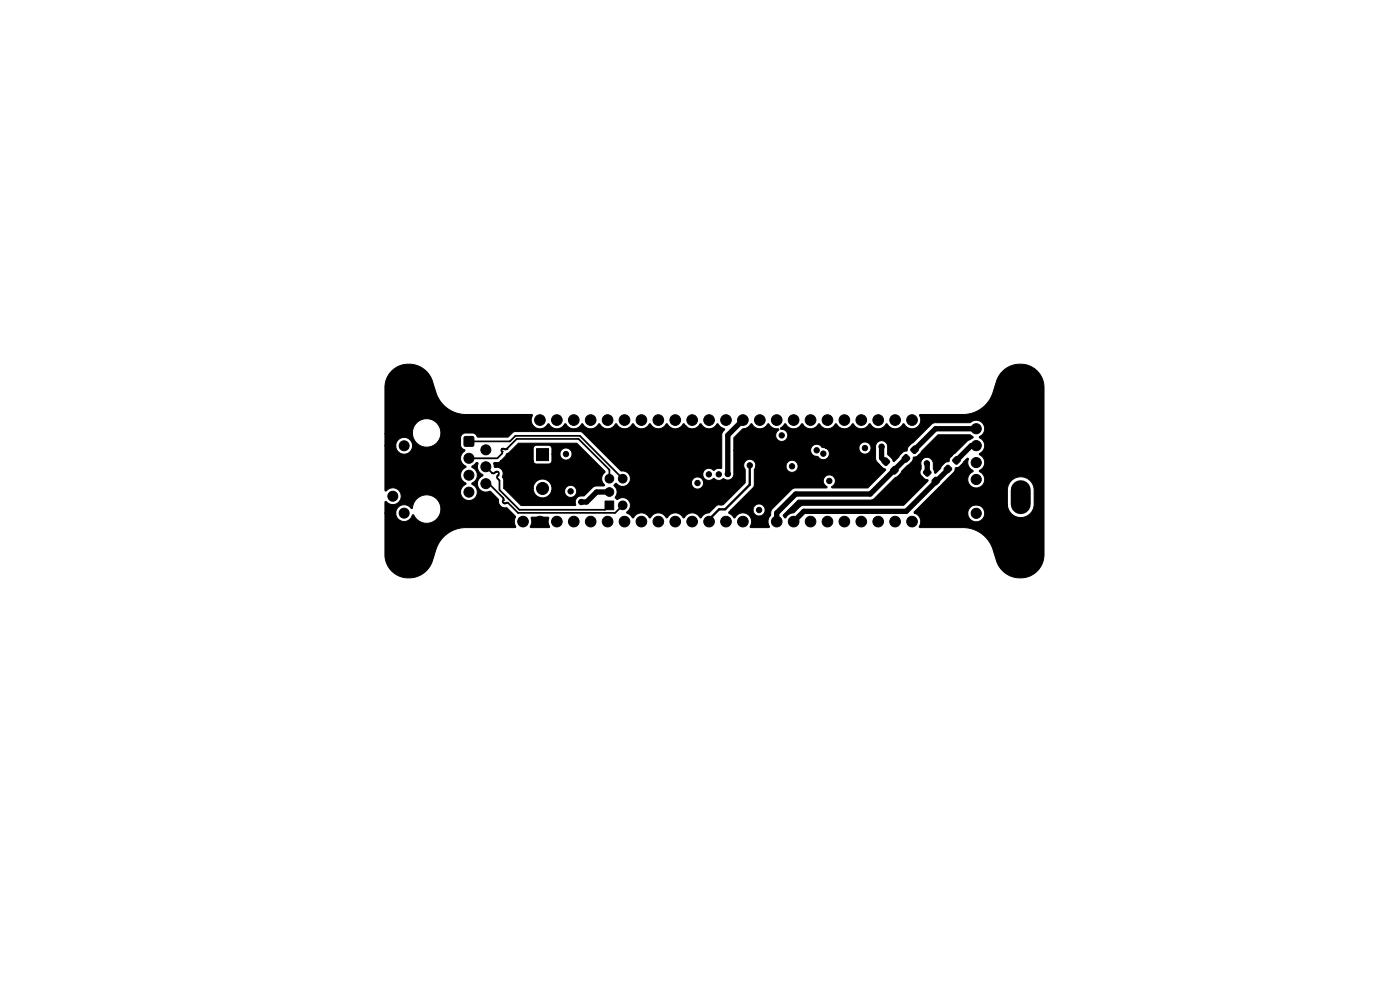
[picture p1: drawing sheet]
<svg xmlns="http://www.w3.org/2000/svg" width="210mm" height="148mm" viewBox="0 0 210 148" stroke-linecap="round" stroke-linejoin="round" font-family="sans-serif">
<g fill="#000" stroke="#000" stroke-width=".15">
<path d="M58.8 55.7a3.5 3.5 0 0 1 2.5-1 3.7 3.7 0 0 1 3.7 2.7l.5 1.5a4.7 4.7 0 0 0 4.6 3.3h9.7l.2 .2-.1 .2a1.35 1.35 0 0 0 .7 1.7 1.35 1.35 0 0 0 1.8-.7 1.43 1.43 0 0 0 2.5 0l.1 .1a1.37 1.37 0 0 0 2.4-.1l.2 .1a1.37 1.37 0 0 0 2.4-.1l.1 .1a1.37 1.37 0 0 0 2.4-.1l.1 .1a1.37 1.37 0 0 0 2.5-.1l.1 .1a1.37 1.37 0 0 0 2.4-.1l.1 .1a1.37 1.37 0 0 0 2.4-.1l.2 .1a1.37 1.37 0 0 0 2.4-.1l.1 .1a1.37 1.37 0 0 0 2.4-.1l.1 .1a1.37 1.37 0 0 0 2.5-.1l.4 .5 .6 .3-.4 .8v5l-.1 .1h-.6l-.5 .3-.6-.3-.6 .1a.91 .91 0 0 0-.4 1.1 .91 .91 0 0 0 1 .6l.4-.1a.31 .31 0 0 1 .5 0l.5 .1 .6-.2h.2a.91 .91 0 0 0 1 .1 .91 .91 0 0 0 .4-.9v-3.5h11.5l.1 .4 .4 .4 .6 .1 .6 .5h.3l.4-.1a.91 .91 0 0 0 .5-.9 .91 .91 0 0 0-.6-.7h5a.92 .92 0 0 0 1.3 .8 .92 .92 0 0 0 .2-1.5 .92 .92 0 0 0-1.5 .5v.2l-5.5-.1a.93 .93 0 0 0-1.1-.5 .93 .93 0 0 0-.7 .9h-11.5v-1.9l1.3-1.3 .7-.2 .6-.6h.1a1.39 1.39 0 0 0 1.3 .8 1.39 1.39 0 0 0 1.2-.8l.1 .1a1.5 1.5 0 0 0 1.5 .7l-.1 .2a.92 .92 0 0 0 0 1.5 .92 .92 0 0 0 1.4-.6 .92 .92 0 0 0-1-1.1l-.1-.2 .7-.6h.1a1.39 1.39 0 0 0 1.2 .8 1.39 1.39 0 0 0 1.3-.8l.1 .1a1.37 1.37 0 0 0 2.4-.1l.1 .1a1.37 1.37 0 0 0 2.4-.1l.2 .1a1.37 1.37 0 0 0 2.4-.1l.1 .1a1.37 1.37 0 0 0 2.4-.1l.1 .1a1.37 1.37 0 0 0 2.5-.1l.1 .1a1.37 1.37 0 0 0 2.4-.1l.1 .1a1.31 1.31 0 0 0 1.8 .5 1.31 1.31 0 0 0 .5-1.8l.1-.2h6.3a4.7 4.7 0 0 0 4.7-3.6l.4-1.2a3.7 3.7 0 0 1 3.9-2.7 3.7 3.7 0 0 1 3.3 3.5l-.1 25.7a3.7 3.7 0 0 1-3.5 2.9 3.7 3.7 0 0 1-3.6-2.8l-.5-1.5a4.7 4.7 0 0 0-4.6-3.3h-6.3l-.1-.1a1.35 1.35 0 0 0 0-1.5l-.3-.3-.4-.2h7.9a1.27 1.27 0 0 0 1.9 1.1 1.27 1.27 0 0 0 .2-2.2 1.27 1.27 0 0 0-2 .8l-.1 .3h-7.9l-.1-.1 1.1-1.2h12.9a2.01 2.01 0 0 0 1.8 1.9 2.01 2.01 0 0 0 2.2-1.6v-2.6a2.01 2.01 0 0 0-1.7-1.9 2.01 2.01 0 0 0-2.2 1.3l-.1 .5v2.4h-12.9l4.9-4.9 .2-.6 .6-.3 1.1-1.2a.15 .15 0 0 1 .2 .1 .15 .15 0 0 1 0 .2 1.31 1.31 0 0 0 .7 1.5v.2l-.1 .1a1.28 1.28 0 0 0-.3 2 1.28 1.28 0 0 0 2-.2 1.28 1.28 0 0 0-.6-1.9v-.2l.3-.2a1.28 1.28 0 0 0 .4-1.4l-.5-.6a.22 .22 0 0 1-.2-.3l.1-.1a1.34 1.34 0 0 0-.1-2.4v-.1a1.29 1.29 0 0 0 .5-1.9 1.29 1.29 0 0 0-1.9-.1h-5.6l-3.2 3.1-.6 .7a.32 .32 0 0 1-.1 .4 .32 .32 0 0 1-.4 .1l-1.6 1.5-.3-.5-.6-.5v-1.2a.91 .91 0 0 0-.9-1 .91 .91 0 0 0-.9 1v2l1.1 1.2a.29 .29 0 0 1 .4 .3l-2.7 2.6-5.3 .1a.26 .26 0 0 1 0-.3 .26 .26 0 0 1 .2-.2 .92 .92 0 0 0-.1-1.3 .92 .92 0 0 0-1.4 .3 .92 .92 0 0 0 .5 1.3l-.1 .2h-5l-3.2 3.2-.1 .3-.1 .6a1.31 1.31 0 0 0-.2 1.6l.1 .1-.2 .1h-2.6l-.1-.1v-.1a1.31 1.31 0 0 0-.5-1.8 1.31 1.31 0 0 0-1.8 .5h-.2l-.3-.4-.5-.3v-.1l.4-.3h3.3a.91 .91 0 0 0 1.3 .8 .91 .91 0 0 0 .2-1.6 .91 .91 0 0 0-1.5 .6v.2h-3.3l3.4-3.5 .1-2.6 .2-.5h4.5a.91 .91 0 0 0 1.3 .8 .91 .91 0 0 0 .2-1.5 .91 .91 0 0 0-1.4 .5l-.1 .2h-4.5l-.1-.5-.3-.4-.6-.1-.4 .1a.91 .91 0 0 0-.2 1.3v2.1l-3.2 3.2-1 .2-1.2 1.1-.7 .2-.5 .5-.2-.1a1.31 1.31 0 0 0-2.3 0l-.1 .2-.2-.2a1.31 1.31 0 0 0-1.9-.3l-.4 .4-.2-.1a1.31 1.31 0 0 0-2.3 0l-.1 .2-.1-.2a1.31 1.31 0 0 0-2-.3l-.4 .5-.5-.5-.5-.3a1.23 1.23 0 0 0 .4-1.8 1.23 1.23 0 0 0-1.8-.2l-.1-.1a.23 .23 0 0 1-.2-.1 .23 .23 0 0 1 .1-.3 1.36 1.36 0 0 0-.3-1.7l.3-.2 .3 .2a1.16 1.16 0 0 0 1.7-.3h9.3a.91 .91 0 0 0 1.4 .8 .91 .91 0 0 0 .1-1.5 .91 .91 0 0 0-1.4 .5l-.1 .2h-9.3l.1-.2a1.21 1.21 0 0 0-1.4-1.6l-5.9-5.9h-10l-.3 .1-.7 .7h-4.5l-.4-.4-.3-.2h-1.3a.76 .76 0 0 0-.6 .7v1.2a.87 .87 0 0 0 .6 .6v.2a1.35 1.35 0 0 0-.6 1.2 1.35 1.35 0 0 0 .8 1.2 1.38 1.38 0 0 0-.8 1.2 1.38 1.38 0 0 0 .8 1.3 1.31 1.31 0 0 0-.8 1.6 1.31 1.31 0 0 0 1.4 .9 1.28 1.28 0 0 0 1.1-1.1 1.28 1.28 0 0 0-.8-1.3v-.2a1.34 1.34 0 0 0 .8-1.2 1.34 1.34 0 0 0-.8-1.2l.6-.7 .2 .1 .1 .1a1.41 1.41 0 0 0 .7 1.7 1.31 1.31 0 0 0-.8 1.6 1.31 1.31 0 0 0 1.5 1l.5-.1 1.1 1.1 .1 .7 .3 .4 .4 .2h.6l1.2 1.3-.2 .8 .3 .8-7.8 .1a4.7 4.7 0 0 0-4.2 3.3l-.6 1.8-.4 .9a3.7 3.7 0 0 1-3.2 1.5 3.5 3.5 0 0 1-3.5-3.4v-6.3h1.6a1.31 1.31 0 0 0 1.2 1.3 1.31 1.31 0 0 0 1.4-1h.1a2.14 2.14 0 0 0 3.1 .9 2.14 2.14 0 0 0 .5-3.1 2.14 2.14 0 0 0-3.2-.1l-.3 .4-.3 .9a1.5 1.5 0 0 0-1.8-.4l-.5 .5-.2 .6h-1.6v-1.6l.2-.1a1.27 1.27 0 0 0 1.8 .2 1.27 1.27 0 0 0 .1-1.9 1.27 1.27 0 0 0-1.9 .1h-.1l-.1-.1v-6.7h1.6a1.26 1.26 0 0 0 1.9 1.2 1.26 1.26 0 0 0 .2-2.2 1.26 1.26 0 0 0-2 .8l-.1 .2h-1.6v-1.8h4.1a2.14 2.14 0 0 0 2.3 2 2.14 2.14 0 0 0 2-2.2 2.14 2.14 0 0 0-2.4-2 2.14 2.14 0 0 0-1.9 2.2h-4.1v-6.9a3.5 3.5 0 0 1 1-2.5zM69.7 65.6h1.4v1.3h-1.4zM77.8 62.3h1.6v1.6h-1.6zM80.6 67.3h1.8v1.8h-1.8zM79.8 77.7h2.6l-.1 .8 .2 .6-2.8 .1-.1-.1 .3-.8zM74.2 69.5l.6-.1 .4-.2h4.9l.1 .3 .3 .2h2l.2-.2 .2-.2v-1.1h1.2a.91 .91 0 0 0 1.3 .8 .91 .91 0 0 0 .1-1.5 .91 .91 0 0 0-1.4 .6l-1.2 .1v-1l-.2-.2-.2-.2h-2l-.3 .2-.1 .2v2h-4.9l.6-.6 .3-.5 .4-.2 1.4-1.4h8.7l4.3 4.3a1.37 1.37 0 0 0-.1 2.1l-1.6 .1-1.4 1.4-.7 .1-.3 .1-.4 .5 .1 .7-.2 .1h-8l-2.6-2.6h4.4a1.41 1.41 0 0 0 1.1 1.4 1.41 1.41 0 0 0 1.6-.9h2a.91 .91 0 0 0 1.3 .8 .91 .91 0 0 0 .2-1.6 .91 .91 0 0 0-1.5 .6v.2h-2v-.9l-.2-.4-.3-.4a1.43 1.43 0 0 0-1.8 .2l-.3 .5-.1 .5h-4.4v-1.3l-.2-.3a1.27 1.27 0 0 0-.2-1.3 1.23 1.23 0 0 0-1-.3zM90.9 75.2h1.3v1.3h-1.3zM132.9 68.8l.2-.1 .5 .5-.1 .3-.4 .4-.2-.1-.4-.4v-.2zM133.8 70.4l.4-.4h.2l.4 .4 .1 .3-.4 .4-.3 .1-.4-.5zM135.5 68.6l.6-.4 .5 .6-.6 .6-.5-.4zM136.8 67.4l.6-.5 .5 .6-.6 .6-.5-.4zM138.7 70.7l.5-.3h.1l.5 .4v.2l-.4 .4-.2 .1-.5-.5z"/>
<path d="M140 72l.4-.4h.2l.5 .4v.3l-.4 .4-.2 .1-.5-.5zM142.2 69.9h.3l.4 .5-.6 .6-.5-.6zM143.1 69l.6-.5 .5 .6-.6 .6-.5-.4zM117.7 77.3l2.2-2.2 11.2-.1 3.3-3.3 .3-.1 .5-.5 .2-.4 1.6-1.4 .1-.4a.33 .33 0 0 1 .5-.3l3.3-3.3h4.8l.4 .3v.1l-.8 .5-2.1 2-.5 .5-.1 .3a.33 .33 0 0 1-.5 .4l-.7 .5-.2 .4-.8 .7-.2-.6v-.9l-.2-.4-.3-.3-.4-.1h-.3l-.4 .2-.3 .5v1l-.1 .4v.4l.6 .6 .5 .2 .1 .2-3.7 3.6-15.1 .1-.4 .1-.9 1-1 .3-.3 .4h-.2z"/>
<circle cx="61.3" cy="58.2" r="3"/>
<circle cx="153.3" cy="58.2" r="3"/>
<circle cx="59" cy="64.4" r=".75"/>
<circle cx="59" cy="74.5" r=".75"/>
<circle cx="60.7" cy="66.9" r=".75"/>
<circle cx="60.7" cy="77" r=".75"/>
<circle cx="67.1" cy="78.6" r="1.25"/>
<circle cx="67.1" cy="62.8" r="1.25"/>
<circle cx="70.4" cy="71.3" r=".75"/>
<circle cx="70.4" cy="73.9" r=".75"/>
<circle cx="70.4" cy="68.8" r=".75"/>
<circle cx="73" cy="70.1" r=".75"/>
<circle cx="73" cy="72.6" r=".75"/>
<circle cx="73" cy="75.2" r=".75"/>
<circle cx="73" cy="67.5" r=".75"/>
<circle cx="78.6" cy="78.3" r=".8"/>
<circle cx="78.8" cy="67.9" r=".4"/>
<circle cx="79" cy="69.2" r=".4"/>
<circle cx="81.1" cy="78.3" r=".8"/>
<circle cx="81.1" cy="63.1" r=".8"/>
<circle cx="81.5" cy="70.8" r=".9"/>
<circle cx="81.5" cy="73.3" r=".9"/>
<circle cx="83.6" cy="78.3" r=".8"/>
<circle cx="83.6" cy="63.1" r=".8"/>
<circle cx="85" cy="68.2" r=".4"/>
<circle cx="85.7" cy="73.8" r=".4"/>
<circle cx="86.2" cy="78.3" r=".8"/>
<circle cx="86.2" cy="63.1" r=".8"/>
<circle cx="87.3" cy="75.4" r=".4"/>
<circle cx="88.7" cy="78.3" r=".8"/>
<circle cx="88.7" cy="63.1" r=".8"/>
<circle cx="91.3" cy="78.3" r=".8"/>
<circle cx="91.3" cy="63.1" r=".8"/>
<circle cx="91.5" cy="71.9" r=".65"/>
<circle cx="91.5" cy="73.9" r=".65"/>
<circle cx="93.5" cy="75.9" r=".65"/>
<circle cx="93.5" cy="71.9" r=".65"/>
<circle cx="93.5" cy="73.9" r=".65"/>
<circle cx="93.8" cy="78.3" r=".8"/>
<circle cx="93.8" cy="63.1" r=".8"/>
<circle cx="96.3" cy="75.5" r=".4"/>
<circle cx="96.3" cy="78.3" r=".8"/>
<circle cx="96.3" cy="63.1" r=".8"/>
<circle cx="98.1" cy="75.4" r=".4"/>
<circle cx="98.9" cy="78.3" r=".8"/>
<circle cx="98.9" cy="63.1" r=".8"/>
<circle cx="99.4" cy="64.9" r=".4"/>
<circle cx="100.5" cy="75.5" r=".4"/>
<circle cx="100.9" cy="70.8" r=".4"/>
<circle cx="101.4" cy="78.3" r=".8"/>
<circle cx="101.4" cy="63.1" r=".8"/>
<circle cx="102.8" cy="64.3" r=".4"/>
<circle cx="102.9" cy="72.8" r=".4"/>
<circle cx="103.8" cy="69.7" r=".4"/>
<circle cx="104" cy="78.3" r=".8"/>
<circle cx="104" cy="63.1" r=".8"/>
<circle cx="104.8" cy="72.5" r=".4"/>
<circle cx="106.5" cy="71.2" r=".4"/>
<circle cx="106.5" cy="78.3" r=".8"/>
<circle cx="106.5" cy="63.1" r=".8"/>
<circle cx="106.7" cy="75.4" r=".4"/>
<circle cx="107.7" cy="65.8" r=".4"/>
<circle cx="107.9" cy="71.2" r=".4"/>
<circle cx="108.3" cy="75.4" r=".4"/>
<circle cx="109" cy="78.3" r=".8"/>
<circle cx="109" cy="63.1" r=".8"/>
<circle cx="109.3" cy="71.2" r=".4"/>
<circle cx="110.9" cy="65.8" r=".4"/>
<circle cx="111" cy="76.2" r=".4"/>
<circle cx="111.6" cy="78.3" r=".8"/>
<circle cx="111.6" cy="63.1" r=".8"/>
<circle cx="112.6" cy="69.9" r=".4"/>
<circle cx="114" cy="76.6" r=".4"/>
<circle cx="114.1" cy="78.3" r=".8"/>
<circle cx="114.1" cy="63.1" r=".8"/>
<circle cx="115.4" cy="68.2" r=".4"/>
<circle cx="116.1" cy="73.6" r=".4"/>
<circle cx="116.7" cy="78.3" r=".8"/>
<circle cx="116.7" cy="63.1" r=".8"/>
<circle cx="117.4" cy="65.4" r=".4"/>
<circle cx="118.9" cy="70" r=".4"/>
<circle cx="119.2" cy="78.3" r=".8"/>
<circle cx="119.2" cy="63.1" r=".8"/>
<circle cx="119.9" cy="64.9" r=".4"/>
<circle cx="120.7" cy="67.7" r=".4"/>
<circle cx="121.7" cy="78.3" r=".8"/>
<circle cx="121.7" cy="63.1" r=".8"/>
<circle cx="121.7" cy="70.5" r=".4"/>
<circle cx="122.6" cy="67.6" r=".4"/>
<circle cx="123.6" cy="68.1" r=".4"/>
<circle cx="124.3" cy="78.3" r=".8"/>
<circle cx="124.3" cy="63.1" r=".8"/>
<circle cx="124.5" cy="72.2" r=".4"/>
<circle cx="126.2" cy="72.1" r=".4"/>
<circle cx="126.8" cy="78.3" r=".8"/>
<circle cx="126.8" cy="63.1" r=".8"/>
<circle cx="129.4" cy="78.3" r=".8"/>
<circle cx="129.4" cy="63.1" r=".8"/>
<circle cx="129.9" cy="67.3" r=".4"/>
<circle cx="131.9" cy="78.3" r=".8"/>
<circle cx="131.9" cy="63.1" r=".8"/>
<circle cx="132.4" cy="67.1" r=".4"/>
<circle cx="134.4" cy="78.3" r=".8"/>
<circle cx="134.4" cy="63.1" r=".8"/>
<circle cx="134.9" cy="65.6" r=".4"/>
<circle cx="137" cy="78.3" r=".8"/>
<circle cx="137" cy="63.1" r=".8"/>
<circle cx="138.2" cy="68.7" r=".4"/>
<circle cx="139.2" cy="69.6" r=".4"/>
<circle cx="140.6" cy="66.2" r=".4"/>
<circle cx="142.6" cy="68.2" r=".4"/>
<circle cx="144.7" cy="70.1" r=".4"/>
<circle cx="146.6" cy="64.4" r=".76"/>
<circle cx="146.6" cy="77.1" r=".76"/>
<circle cx="146.6" cy="72" r=".76"/>
<circle cx="146.6" cy="69.4" r=".76"/>
<circle cx="146.6" cy="74.5" r=".76"/>
<circle cx="146.6" cy="66.9" r=".76"/>
<circle cx="61.3" cy="83.3" r="3"/>
<circle cx="153.3" cy="83.3" r="3"/>
</g>
<path d="M153.3 65.7v2.1M153.3 73.6v2.1" fill="none" stroke="#000" stroke-width="3"/>
<path d="M91.5 73.9h-1.9l-1.5 1.5h-.8M111.6 63.2v-.1l-2.3 2.2v5.9M132.4 67.1v1.7l.6 .5M133 69.3h.1M136.1 68.8l-5.4 5.4h-11.2l-2.8 2.8v1.3M139.2 69.6l.1 1.3M142.4 70.4l-6.3 6.4h-15.4l-1.5 1.5M146.6 64.4h-6.1l-3.2 3.1M146.6 66.9h-.7l-2.3 2.2" fill="none" stroke="#000" stroke-width=".8"/>
<g fill="none" stroke="#000" stroke-width=".26">
<path d="M70.4 66.3h6.2l.8-.9h9.7l6.4 6.5M73 70.1l.9 .9M73 72.6h.4l2.2 2.2M73.9 71h.1M74.4 70.9h.1M74.4 70.9l.3-.1 .2 .1v.3l-.2 .2M74.4 70.9l-.3 .2-.2-.1M74.7 71.4h.1M74.7 71.4v.3l.3 .4v1.4l3 3h12.9l.6-.6M75.4 67.8h.1M75.4 67.4h.1M75.4 67.8v.3l-.7 .7h-4.3"/>
<path d="M75.4 67.4v.4M75.6 75.1h.1M75.6 75.1l-.1 .2 .1 .2M75.6 74.8v.3M75.6 74.8h.1M75.6 75.5h.1M75.6 75.5h.4M75.7 67.4h.1M75.7 67.4h.4M75.7 67.4l-.2-.1-.1 .1M76 75.5h.1M76 75.5h.3l1.5 1.5h14.6l1.1-1.1v.4"/>
<path d="M76.1 67.4h.1M76.1 67.4l1.5-1.5h9.3l4.6 4.6v1.4"/>
</g>
<path d="M112.6 69.9v2.9l-3.7 3.7h-.9l-1.5 1.5v.3" fill="none" stroke="#000" stroke-width=".35"/>
</svg>
